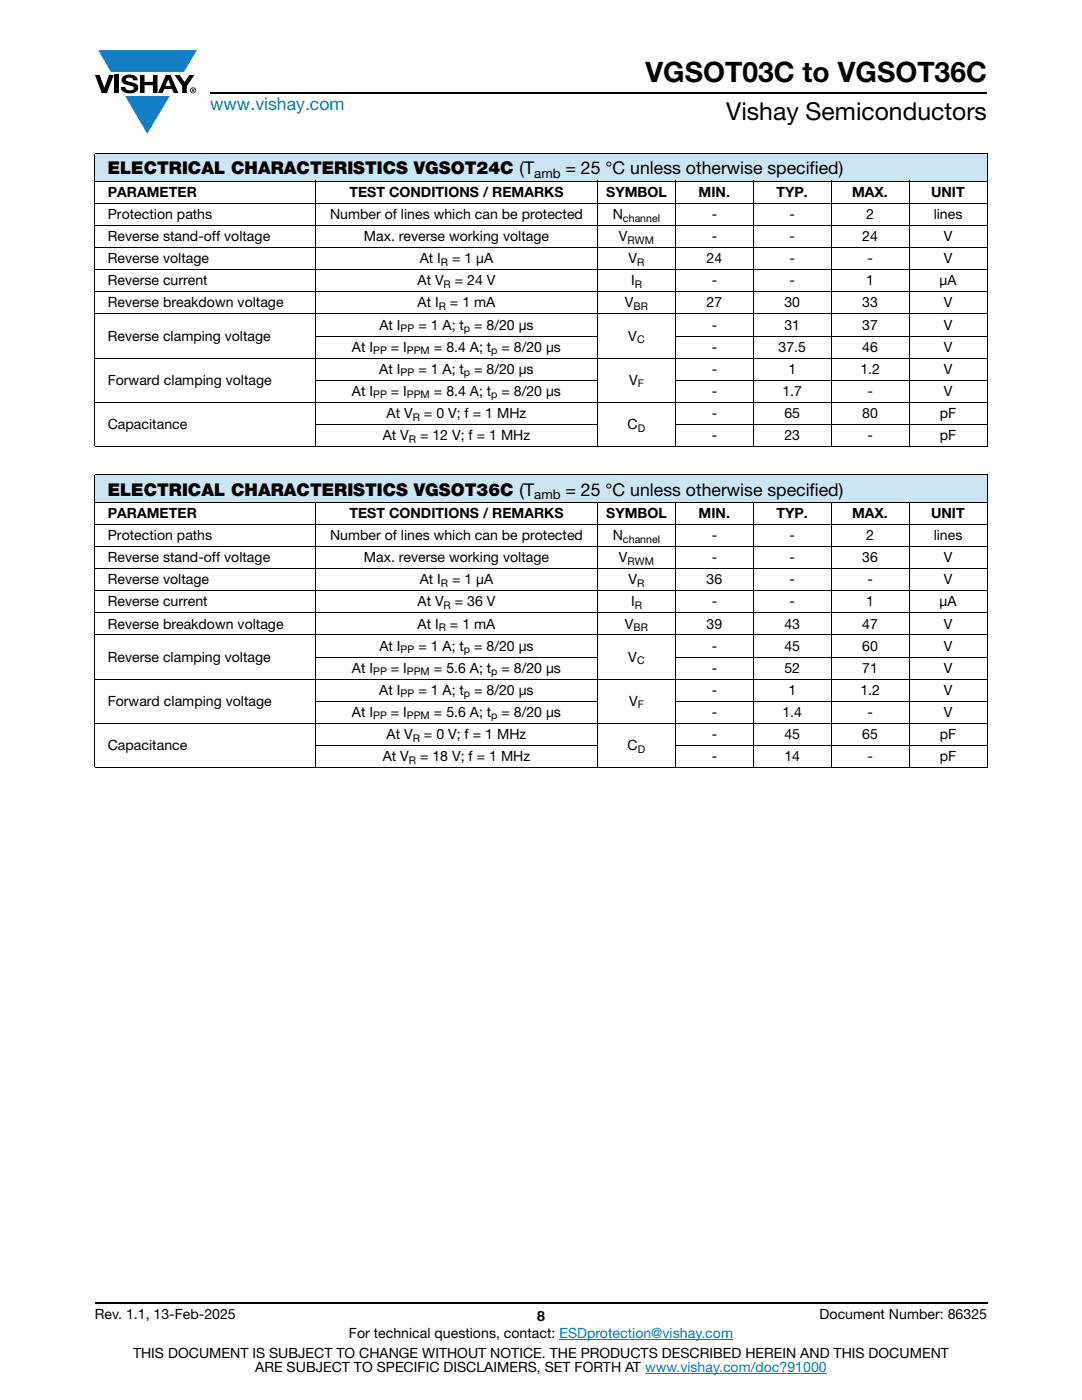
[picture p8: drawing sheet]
<svg xmlns="http://www.w3.org/2000/svg" width="216mm" height="279mm" viewBox="0 0 216 279" stroke-linecap="round" stroke-linejoin="round" font-family="sans-serif">
<defs><g id="words">
<text font-size="5.6" x="128.8" y="16.4">VGSOT03C to VGSOT36C</text>
<text font-size="4.9" x="144.9" y="24">Vishay Semiconductors</text>
<text font-size="3.5" fill="#007ec4" x="42" y="21.9">www.vishay.com</text>
<g font-size="3.5">
<text x="21.5" y="34.8">ELECTRICAL CHARACTERISTICS VGSOT24C (T</text>
<text x="112.8" y="34.8">= 25 °C unless otherwise specified)</text>
<text x="21.5" y="98.9">ELECTRICAL CHARACTERISTICS VGSOT36C (T</text>
<text x="112.8" y="98.9">= 25 °C unless otherwise specified)</text>
</g>
<g font-size="2.8">
<text x="21.5" y="39.3">PARAMETER</text>
<text x="69.7" y="39.3">TEST CONDITIONS / REMARKS</text>
<text x="121" y="39.3">SYMBOL</text>
<text x="139.4" y="39.3">MIN.</text>
<text x="154.9" y="39.3">TYP.</text>
<text x="170" y="39.3">MAX.</text>
<text x="185.8" y="39.3">UNIT</text>
<text x="21.5" y="43.7">Protection paths</text>
<text x="65.8" y="43.7">Number of lines which can be protected</text>
<text x="122.3" y="43.7">N</text>
<text x="142" y="43.7">-</text>
<text x="157.5" y="43.7">-</text>
<text x="172.8" y="43.7">2</text>
<text x="186.3" y="43.7">lines</text>
<text x="21.5" y="48.1">Reverse stand-off voltage</text>
<text x="21.5" y="52.6">Reverse voltage</text>
<text x="72.6" y="48.1">Max. reverse working voltage</text>
<text x="83.7" y="52.6">At I</text>
<text x="90.2" y="52.6">= 1 μA</text>
<text x="123.5" y="48.1">V</text>
<text x="125.4" y="52.6">V</text>
<text x="141" y="52.6">24</text>
<text x="142" y="48.1">-</text>
<text x="157.5" y="52.6">-</text>
<text x="157.5" y="48.1">-</text>
<text x="172.1" y="48.1">24</text>
<text x="173.1" y="52.6">-</text>
<text x="188.3" y="52.6">V</text>
<text x="188.3" y="48.1">V</text>
<text x="21.5" y="57">Reverse current</text>
<text x="83.3" y="57">At V</text>
<text x="90.8" y="57">= 24 V</text>
<text x="125.9" y="57">I</text>
<text x="142" y="57">-</text>
<text x="157.5" y="57">-</text>
<text x="172.8" y="57">1</text>
<text x="187.5" y="57">μA</text>
<text x="21.5" y="61.4">Reverse breakdown voltage</text>
<text x="75.7" y="65.8">At I</text>
<text x="83.3" y="61.4">At I</text>
<text x="83.5" y="65.8">= 1 A; t</text>
<text x="89.8" y="61.4">= 1 mA</text>
<text x="94.6" y="65.8">= 8/20 μs</text>
<text x="124.7" y="61.4">V</text>
<text x="141" y="61.4">27</text>
<text x="142" y="65.8">-</text>
<text x="156.5" y="61.4">30</text>
<text x="156.5" y="65.8">31</text>
<text x="172.1" y="61.4">33</text>
<text x="172.1" y="65.8">37</text>
<text x="188.3" y="61.4">V</text>
<text x="188.3" y="65.8">V</text>
<text x="21.5" y="68">Reverse clamping voltage</text>
<text x="70.2" y="70.2">At I</text>
<text x="78" y="70.2">= I</text>
<text x="86.6" y="70.2">= 8.4 A; t</text>
<text x="100.1" y="70.2">= 8/20 μs</text>
<text x="125.4" y="68">V</text>
<text x="142" y="70.2">-</text>
<text x="155.3" y="70.2">37.5</text>
<text x="172.1" y="70.2">46</text>
<text x="188.3" y="70.2">V</text>
<text x="21.5" y="76.8">Forward clamping voltage</text>
<text x="75.7" y="74.6">At I</text>
<text x="83.5" y="74.6">= 1 A; t</text>
<text x="94.6" y="74.6">= 8/20 μs</text>
<text x="125.5" y="76.8">V</text>
<text x="142" y="74.6">-</text>
<text x="157.3" y="74.6">1</text>
<text x="171.7" y="74.6">1.2</text>
<text x="188.3" y="74.6">V</text>
<text x="70.2" y="79">At I</text>
<text x="77.2" y="83.4">At V</text>
<text x="78" y="79">= I</text>
<text x="84.6" y="83.4">= 0 V; f = 1 MHz</text>
<text x="86.6" y="79">= 8.4 A; t</text>
<text x="100.1" y="79">= 8/20 μs</text>
<text x="142" y="83.4">-</text>
<text x="142" y="79">-</text>
<text x="156.1" y="79">1.7</text>
<text x="156.5" y="83.4">65</text>
<text x="172.1" y="83.4">80</text>
<text x="173.1" y="79">-</text>
<text x="187.5" y="83.4">pF</text>
<text x="188.3" y="79">V</text>
<text x="21.5" y="85.6">Capacitance</text>
<text x="76.4" y="87.8">At V</text>
<text x="83.8" y="87.8">= 12 V; f = 1 MHz</text>
<text x="125.2" y="85.6">C</text>
<text x="142" y="87.8">-</text>
<text x="156.5" y="87.8">23</text>
<text x="173.1" y="87.8">-</text>
<text x="187.5" y="87.8">pF</text>
<text x="21.5" y="103.4">PARAMETER</text>
<text x="21.5" y="107.8">Protection paths</text>
<text x="65.8" y="107.8">Number of lines which can be protected</text>
<text x="69.7" y="103.4">TEST CONDITIONS / REMARKS</text>
<text x="121" y="103.4">SYMBOL</text>
<text x="122.3" y="107.8">N</text>
<text x="139.4" y="103.4">MIN.</text>
<text x="142" y="107.8">-</text>
<text x="154.9" y="103.4">TYP.</text>
<text x="157.5" y="107.8">-</text>
<text x="170" y="103.4">MAX.</text>
<text x="172.8" y="107.8">2</text>
<text x="185.8" y="103.4">UNIT</text>
<text x="186.3" y="107.8">lines</text>
<text x="21.5" y="112.2">Reverse stand-off voltage</text>
<text x="72.6" y="112.2">Max. reverse working voltage</text>
<text x="123.5" y="112.2">V</text>
<text x="142" y="112.2">-</text>
<text x="157.5" y="112.2">-</text>
<text x="172.1" y="112.2">36</text>
<text x="188.3" y="112.2">V</text>
<text x="21.5" y="116.6">Reverse voltage</text>
<text x="83.7" y="116.6">At I</text>
<text x="90.2" y="116.6">= 1 μA</text>
<text x="125.4" y="116.6">V</text>
<text x="141" y="116.6">36</text>
<text x="157.5" y="116.6">-</text>
<text x="173.1" y="116.6">-</text>
<text x="188.3" y="116.6">V</text>
<text x="21.5" y="121">Reverse current</text>
<text x="21.5" y="125.4">Reverse breakdown voltage</text>
<text x="83.3" y="121">At V</text>
<text x="83.3" y="125.4">At I</text>
<text x="89.8" y="125.4">= 1 mA</text>
<text x="90.8" y="121">= 36 V</text>
<text x="124.7" y="125.4">V</text>
<text x="125.9" y="121">I</text>
<text x="141" y="125.4">39</text>
<text x="142" y="121">-</text>
<text x="156.5" y="125.4">43</text>
<text x="157.5" y="121">-</text>
<text x="172.1" y="125.4">47</text>
<text x="172.8" y="121">1</text>
<text x="187.5" y="121">μA</text>
<text x="188.3" y="125.4">V</text>
<text x="75.7" y="129.8">At I</text>
<text x="83.5" y="129.8">= 1 A; t</text>
<text x="94.6" y="129.8">= 8/20 μs</text>
<text x="142" y="129.8">-</text>
<text x="156.5" y="129.8">45</text>
<text x="172.1" y="129.8">60</text>
<text x="188.3" y="129.8">V</text>
<text x="21.5" y="132">Reverse clamping voltage</text>
<text x="70.2" y="134.3">At I</text>
<text x="78" y="134.3">= I</text>
<text x="86.6" y="134.3">= 5.6 A; t</text>
<text x="100.1" y="134.3">= 8/20 μs</text>
<text x="125.4" y="132">V</text>
<text x="142" y="134.3">-</text>
<text x="156.5" y="134.3">52</text>
<text x="172.1" y="134.3">71</text>
<text x="188.3" y="134.3">V</text>
<text x="21.5" y="140.9">Forward clamping voltage</text>
<text x="70.2" y="143.1">At I</text>
<text x="75.7" y="138.7">At I</text>
<text x="78" y="143.1">= I</text>
<text x="83.5" y="138.7">= 1 A; t</text>
<text x="86.6" y="143.1">= 5.6 A; t</text>
<text x="94.6" y="138.7">= 8/20 μs</text>
<text x="100.1" y="143.1">= 8/20 μs</text>
<text x="125.5" y="140.9">V</text>
<text x="142" y="138.7">-</text>
<text x="142" y="143.1">-</text>
<text x="156.1" y="143.1">1.4</text>
<text x="157.3" y="138.7">1</text>
<text x="171.7" y="138.7">1.2</text>
<text x="173.1" y="143.1">-</text>
<text x="188.3" y="138.7">V</text>
<text x="188.3" y="143.1">V</text>
<text x="21.5" y="149.7">Capacitance</text>
<text x="77.2" y="147.5">At V</text>
<text x="84.6" y="147.5">= 0 V; f = 1 MHz</text>
<text x="125.2" y="149.7">C</text>
<text x="142" y="147.5">-</text>
<text x="156.5" y="147.5">45</text>
<text x="172.1" y="147.5">65</text>
<text x="187.5" y="147.5">pF</text>
<text x="76.4" y="151.9">At V</text>
<text x="83.8" y="151.9">= 18 V; f = 1 MHz</text>
<text x="142" y="151.9">-</text>
<text x="156.5" y="151.9">14</text>
<text x="173.1" y="151.9">-</text>
<text x="187.5" y="151.9">pF</text>
<text x="18.9" y="263.3">Rev. 1.1, 13-Feb-2025</text>
<text x="107.2" y="263.6">8</text>
<text x="163.6" y="263.3">Document Number: 86325</text>
<text x="69.6" y="267.1">For technical questions, contact: ESDprotection@vishay.com</text>
<text x="26.5" y="271">THIS DOCUMENT IS SUBJECT TO CHANGE WITHOUT NOTICE. THE PRODUCTS DESCRIBED HEREIN AND THIS DOCUMENT</text>
<text x="50.9" y="273.8">ARE SUBJECT TO SPECIFIC DISCLAIMERS, SET FORTH AT www.vishay.com/doc?91000</text>
</g>
<g font-size="2.6">
<text x="106.6" y="35.5">amb</text>
<text x="106.6" y="99.5">amb</text>
</g>
<g font-size="2.1">
<text x="124.3" y="44.2">channel</text>
<text x="88" y="53.1">R</text>
<text x="125.2" y="48.6">RWM</text>
<text x="127.1" y="53.1">R</text>
<text x="88.5" y="57.5">R</text>
<text x="126.6" y="57.5">R</text>
<text x="87.6" y="61.9">R</text>
<text x="126.4" y="61.9">BR</text>
<text x="74.5" y="70.7">PP</text>
<text x="79.9" y="66.3">PP</text>
<text x="81.2" y="70.7">PPM</text>
<text x="92.6" y="66.3">p</text>
<text x="98" y="70.7">p</text>
<text x="127.1" y="68.5">C</text>
<text x="79.9" y="75.1">PP</text>
<text x="92.6" y="75.1">p</text>
<text x="127.3" y="77.3">F</text>
<text x="74.5" y="79.5">PP</text>
<text x="81.2" y="79.5">PPM</text>
<text x="82.4" y="83.9">R</text>
<text x="98" y="79.5">p</text>
<text x="81.6" y="88.3">R</text>
<text x="127.3" y="86.1">D</text>
<text x="124.3" y="108.3">channel</text>
<text x="125.2" y="112.7">RWM</text>
<text x="88" y="117.1">R</text>
<text x="127.1" y="117.1">R</text>
<text x="87.6" y="125.9">R</text>
<text x="88.5" y="121.5">R</text>
<text x="126.4" y="125.9">BR</text>
<text x="126.6" y="121.5">R</text>
<text x="79.9" y="130.3">PP</text>
<text x="92.6" y="130.3">p</text>
<text x="74.5" y="134.8">PP</text>
<text x="81.2" y="134.8">PPM</text>
<text x="98" y="134.8">p</text>
<text x="127.1" y="132.5">C</text>
<text x="74.5" y="143.6">PP</text>
<text x="79.9" y="139.2">PP</text>
<text x="81.2" y="143.6">PPM</text>
<text x="92.6" y="139.2">p</text>
<text x="98" y="143.6">p</text>
<text x="127.3" y="141.4">F</text>
<text x="82.4" y="148">R</text>
<text x="81.6" y="152.4">R</text>
<text x="127.3" y="150.2">D</text>
</g>
</g></defs>
<g fill="#147fc3">
<path d="M19.6 10h19.7l-2.6 4.3h-1.1h-13.5z"/>
<path d="M25 19.2h8.9l-4.5 7.5z"/>
</g>
<g fill="#000">
<path d="M18.9 15h1l.9 2.5 1-2.5h.9l-1.4 3.6h-1zM22.9 15h.9v3.6h-.9zM24.6 15.3a2.1 2.1 0 0 1 2.8 .3l.1 .4h-.9a.79 .79 0 0 0-.7-.5 .79 .79 0 0 0-.8 .4l.3 .3 1 .2a1.08 1.08 0 0 1 1.2 1 1.08 1.08 0 0 1-1.1 1.2 1.73 1.73 0 0 1-2.4-1.2h.9a.96 .96 0 0 0 .8 .6 .96 .96 0 0 0 .9-.4 1.31 1.31 0 0 0-1.2-.6 1.03 1.03 0 0 1-1.1-.6 1.03 1.03 0 0 1 .2-1.1zM27.9 15h.9v1.3h1.7v-1.3h.9v3.6h-.9v-1.6h-1.7v1.6h-.9zM34.8 15h1.1l.9 1.4 1-1.4h1l-1.5 2.2v1.4h-.9v-1.4z"/>
<path d="M33.6 15.9l.5 1.3h-1.1zM33.1 15l-1.6 3.6h1l.3-.8h1.5l.3 .8h1l-1.6-3.6z"/>
<path d="M38.4 17.8h.2v.2h-.2zM38.3 17.7v.7h.1v-.3l.4 .3-.2-.3 .2-.2-.1-.2z"/>
<path d="M38.1 18a.46 .46 0 0 1 .9 0 .46 .46 0 0 1-.9 0zM37.9 18a.6 .6 0 0 0 1.2 0 .6 .6 0 0 0-1.2 0z"/>
</g>
<path d="M42 18.6h155M18.9 260h178.1" fill="none" stroke="#000" stroke-width=".36"/>
<path d="M111.6 267.3h34.7M128.7 274h36.3" fill="none" stroke="#007ec4" stroke-width=".2"/>
<g fill="#cce5f3">
<path d="M18.9 30.7h178.1v5.5h-178.1z"/>
<path d="M18.9 94.8h178.1v5.5h-178.1z"/>
</g>
<g fill="none" stroke="#000" stroke-width=".2">
<path d="M18.9 30.7h178.1M18.9 36.2h178.1M18.9 30.8v58.2M62.9 36.1v53.1M119.2 36.1v53.1M134.8 36.1v53.1M150.3 36.1v53.1M165.9 36.1v53.1M181.4 36.1v53.1M197 30.8v58.2M18.9 40.6h178.1M18.9 45h178.1"/>
<path d="M18.9 49.4h178.1M18.9 53.8h178.1M18.9 58.3h178.1M18.9 62.7h178.1M18.9 71.5h178.1M62.9 67.1h56.4M62.9 75.9h56.4M134.7 67.1h62.3M134.7 75.9h62.3M18.9 80.3h178.1M18.9 89.1h178.1M18.9 94.8h178.1"/>
<path d="M18.9 94.8v58.3M62.9 84.7h56.4M134.7 84.7h62.3M197 94.8v58.3M18.9 100.3h178.1M18.9 104.7h178.1M18.9 109.1h178.1M18.9 113.5h178.1M18.9 117.9h178.1M62.9 100.2v53.1M119.2 100.2v53.1M134.8 100.2v53.1"/>
<path d="M150.3 100.2v53.1M165.9 100.2v53.1M181.4 100.2v53.1M18.9 122.3h178.1M18.9 126.7h178.1M18.9 135.6h178.1M62.9 131.1h56.4M62.9 140h56.4M134.7 131.1h62.3M134.7 140h62.3M18.9 144.4h178.1M18.9 153.2h178.1"/>
<path d="M62.9 148.8h56.4M134.7 148.8h62.3"/>
</g>
<use href="#words"/>
</svg>
